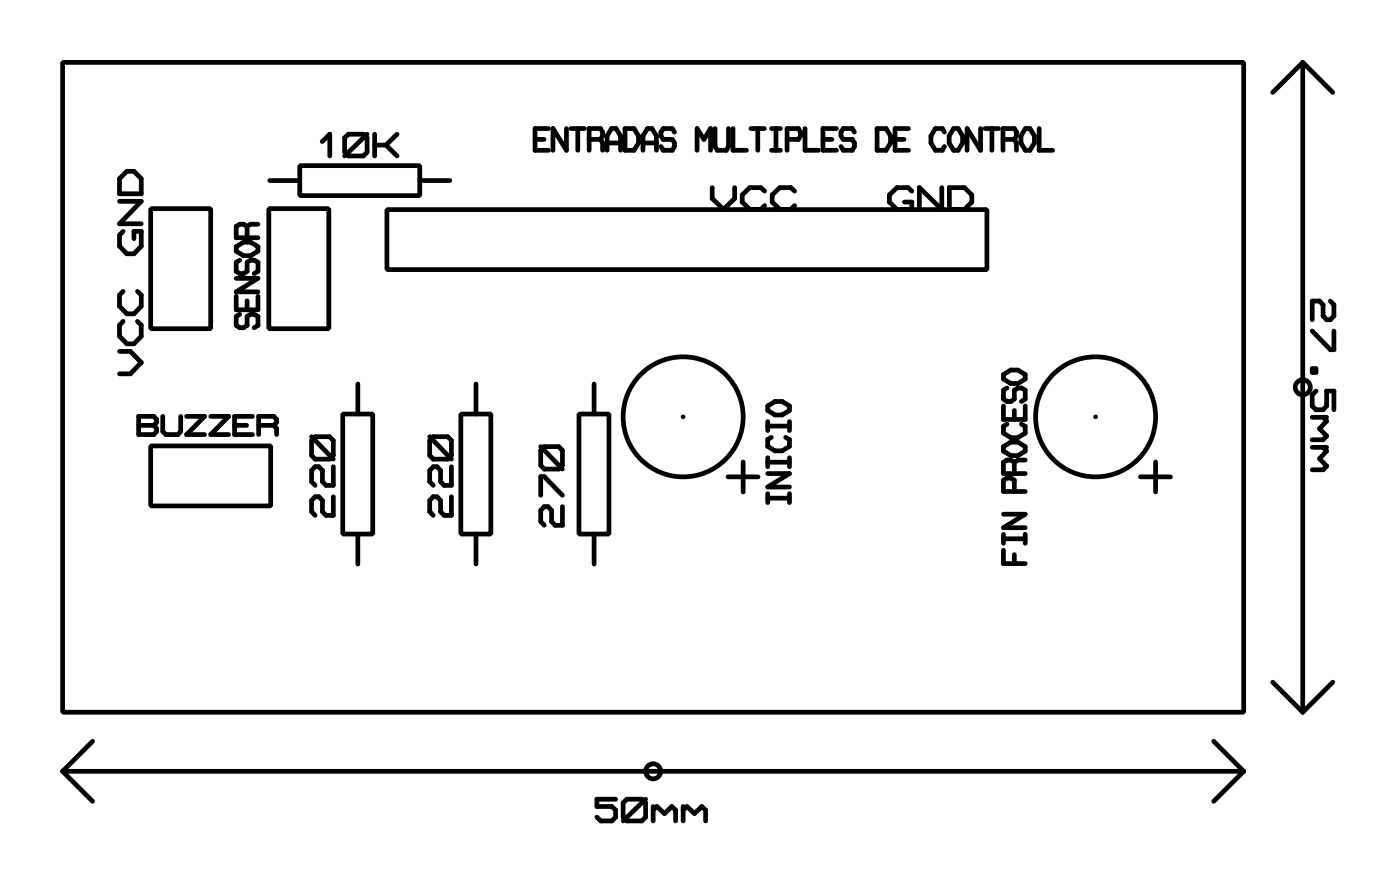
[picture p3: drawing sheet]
<svg xmlns="http://www.w3.org/2000/svg" width="59mm" height="38mm" viewBox="0 0 59 38" stroke-linecap="round" stroke-linejoin="round" font-family="sans-serif">
<g fill="none" stroke="#000" stroke-width=".2">
<path d="M2.6 2.6h50v27.5h-50zM5.1 14.9h.4l.5 .4-.5 .5h-.4M5.1 8.5h.9l-.9 1h.9M5.2 13.6l-.1 .2v.4l.3 .3h.3l.3-.3v-.4l-.2-.2M5.2 9.8l-.1 .1v.5l.3 .3h.3l.3-.3v-.6h-.3v.3M5.2 12.3l-.1 .2v.5l.3 .3h.3l.3-.3v-.5l-.2-.2M5.4 7.2h.3l.3 .4v.6h-.9v-.6zM5.9 17.6h.6l.1 .1-.1 .3 .1 .3-.1 .1h-.6zM5.9 18h.6M6.4 8.8h2.5v5.1h-2.5zM6.4 18.9h5.1v2.5h-5.1zM6.9 17.6v.7l.1 .1h.5l.1-.1v-.7"/>
<path d="M7.9 17.6h.8l-.8 .8h.8M8.9 17.6h.8l-.8 .8h.8M9.9 18h.5M10 10.4l.3-.2h.3l.3 .2v.2l-.3 .2h-.3l-.3-.2zM10 12.5v.6h.9v-.6M10 11.8h.9l-.9 .5h.9M10.1 13.3l-.1 .1v.4l.1 .1 .4-.1v-.4l.1-.1 .3 .1v.4l-.1 .1M10.1 11l-.1 .1v.4l.1 .1 .4-.1v-.4l.1-.1 .3 .1v.4l-.1 .1M10.5 9.6l-.2-.1-.3 .1v.5h.9M10.5 9.6v.5M10.5 12.7v.4M10.7 17.6h-.8v.8h.8"/>
<path d="M10.9 9.5l-.4 .1M10.9 18h.7M11.4 8.8h2.5v5.1h-2.5zM11.4 7.6h1.3M11.6 18l.1-.1-.1-.3h-.7v.8M11.6 18l.1 .1v.3M12.7 7h5.1v1.3h-5.1zM13.2 18.5l.9 .9M13.3 18.5h.6l.2 .1v.7l-.2 .1h-.6l-.1-.1v-.7zM13.6 6l.4-.3v.9M14.1 19.7v.8h-.3l-.2-.1v-.5l-.1-.2h-.2l-.1 .2v.5l.1 .1M14.5 17.5h1.3v5.1h-1.3z"/>
<path d="M14.6 5.8l.1-.1h.7l.1 .1v.6l-.1 .2h-.7l-.1-.2zM15.1 16.2v1.3M15.5 5.7l-.9 .9M15.9 5.7v.9M15.9 6.1h.4M16.3 6.1l.5 .5M16.4 8.9h25.4v2.5h-25.4zM16.8 5.7l-.5 .4M17.8 7.6h1.2M18.2 18.5l.9 .9M18.3 18.5h.6l.2 .1v.7l-.2 .1h-.6l-.1-.1v-.7zM19.1 19.7v.8h-.3l-.2-.1v-.5l-.1-.2h-.2l-.1 .2v.5l.1 .1"/>
<path d="M19.5 17.5h1.3v5.1h-1.3zM20.1 16.2v1.3M22.6 5.9h.4M22.9 18.9l.9 .9M23 18.9h.6l.2 .2v.6l-.2 .1h-.6l-.1-.1v-.6zM23.2 5.4h-.6v1h.6M24 5.4v1l-.6-1v1M24.2 5.4h.5M24.5 5.4v1M24.5 17.5h1.3v5.1h-1.3zM24.9 5.9h.5M25.1 16.2v1.3"/>
<path d="M25.4 5.9l.1-.2-.1-.3h-.5v1M25.4 5.9l.1 .5M25.7 6.4v-.7l.2-.3h.2l.2 .3v.7M25.7 6h.6M26.5 5.4h.3l.2 .3v.3l-.2 .4h-.3zM27.2 6.4v-.7l.2-.3h.2l.2 .3v.7M27.2 6h.6M28.5 5.6v-.2h-.4l-.1 .2 .1 .3h.4v.1v.4h-.4l-.1-.2M28.9 17.6h.1M29.5 6.4v-1l.3 .5 .3-.5v1M30.1 7.9v.5l.5 .5 .5-.5v-.5M30.3 5.4v.8l.1 .2h.3l.1-.2v-.8"/>
<path d="M31 5.4v1h.6M31.5 19.5v1.3M31.8 5.4h.6M32.1 5.4v1M32.4 8.1l-.2-.2h-.5l-.3 .3v.3l.3 .4h.5l.2-.2M32.5 17.2l.3-.2h.3l.3 .2v.2l-.3 .2h-.3l-.3-.2zM32.5 17.8v.4M32.5 19.4v.3M32.5 19.6h.9M32.5 18h.9M32.6 18.5l-.1 .1v.3l.3 .2h.3l.3-.2v-.3l-.1-.1M32.7 6.4h.3"/>
<path d="M32.7 5.4h.3M32.8 5.4v1M33.3 5.9h.5l.1-.2-.1-.3h-.5v1M33.4 17.8v.4M33.4 19.4v.3M33.6 8.1l-.1-.2h-.5l-.3 .3v.3l.3 .4h.5l.1-.2M34.1 5.4v1h.5M34.8 5.9h.4M35.4 5.4h-.6v1h.6M36.2 5.6l-.1-.2h-.4l-.1 .2 .1 .3h.4l.1 .1-.1 .4h-.4l-.1-.2M37.1 5.4h.4l.2 .3v.3l-.2 .4h-.4zM37.9 5.9h.4"/>
<path d="M38.5 5.4h-.6v1h.6M38.6 8.1l-.2-.2h-.4l-.4 .3v.3l.4 .4h.6v-.4h-.3M39.9 7.9v1l-1-1v1M40 5.6l-.1-.2h-.3l-.2 .3v.3l.2 .4h.3l.1-.2M40.2 7.9h.6l.3 .3v.3l-.3 .4h-.6zM40.4 5.4h.2l.1 .3v.3l-.1 .4h-.2l-.2-.4v-.3zM41.5 5.4v1l-.6-1v1M41.7 5.4h.6M42 5.4v1M42.5 5.9h.4M42.5 15.8l.3-.1h.3l.3 .1v.2l-.3 .2h-.3l-.3-.2zM42.5 17.2v.5h.9v-.5"/>
<path d="M42.5 18.9l.3-.2h.3l.3 .2v.2l-.3 .2h-.3l-.3-.2zM42.6 16.4l-.1 .1v.4l.1 .1 .3-.1v-.4l.2-.1 .3 .1v.4l-.2 .1M42.6 17.9l-.1 .1v.3l.3 .2h.3l.3-.2v-.3l-.2-.1M42.9 19.6l-.1-.1-.3 .1v.4h.9M42.9 17.4v.3M42.9 19.6v.4M42.9 5.9l.1-.2-.1-.3h-.4v1M42.9 5.9l.1 .5M43.4 19.5l-.5 .1M43.4 5.4h.2l.2 .3v.3l-.2 .4h-.2l-.2-.4v-.3zM44 5.4v1h.6M46.4 17.6h.1"/>
<path d="M48.9 19.5v1.3M55.1 2.6v27.5M55.1 2.6l-1.2 1.3M55.1 2.6l1.3 1.3M55.5 14l.8 .8h.2v-.8M55.5 15.6h.2v.2h-.2zM55.5 17.7h.7M55.5 18.9h.7M55.7 16.5l-.2 .2v.5l.2 .1h.3l.2-.1v-.7h.3v.8M56 17.7l.2 .1-.3 .3 .3 .3-.2 .2h-.5M56 18.9l.2 .2-.3 .3 .3 .3-.2 .2h-.5M56.3 12.7l.2 .2v.5l-.2 .1h-.1l-.2-.1v-.5l-.1-.2h-.4v.8"/>
<path d="M2.6 32.6h50M2.6 32.6l1.3 1.3M3.9 31.4l-1.3 1.2M14.1 21v.8h-.3l-.2-.2v-.4l-.1-.2h-.2l-.1 .2v.4l.1 .2M15.1 22.6v1.3M19.1 21v.8h-.3l-.2-.2v-.4l-.1-.2h-.2l-.1 .2v.4l.1 .2M20.1 22.6v1.3M22.9 21v-.8h.1l.8 .8M23.8 21.4v.8h-.3l-.2-.1v-.5l-.1-.2h-.2l-.1 .2v.5l.1 .1M25.1 22.6v1.3M26.1 33.8h-.8v.3h.6l.2 .2v.3l-.2 .1h-.5l-.1-.1M26.4 34l.1-.2h.7l.1 .2v.6l-.1 .1h-.7l-.1-.1z"/>
<path d="M27.3 33.8l-.9 .9M27.6 34.1v.6M27.6 34.3l.2-.2 .3 .3 .3-.3 .2 .2v.4M28.9 34.1v.6M28.9 34.3l.2-.2 .3 .3 .3-.3 .2 .2v.4M30.8 20.2h1.3M32.5 20.9v.4M32.5 21.1h.9M32.5 20h.9l-.9 .6h.9M33.4 20.9v.4M42.5 23.3v.5h.9M42.5 22.6v.4"/>
<path d="M42.5 22.8h.9M42.5 21.8h.9l-.9 .5h.9M42.9 20.8v-.5l-.1-.1-.3 .1v.5h.9M42.9 23.5v.3M43.4 22.6v.4M48.3 20.2h1.2M51.4 31.4l1.2 1.2M52.6 32.6l-1.2 1.3M53.9 28.9l1.2 1.2M56.4 28.9l-1.3 1.2"/>
<circle cx="28.9" cy="17.6" r="2.54"/>
<circle cx="46.4" cy="17.6" r="2.54"/>
<circle cx="55.1" cy="16.4" r=".32"/>
<circle cx="27.6" cy="32.6" r=".32"/>
</g>
</svg>
